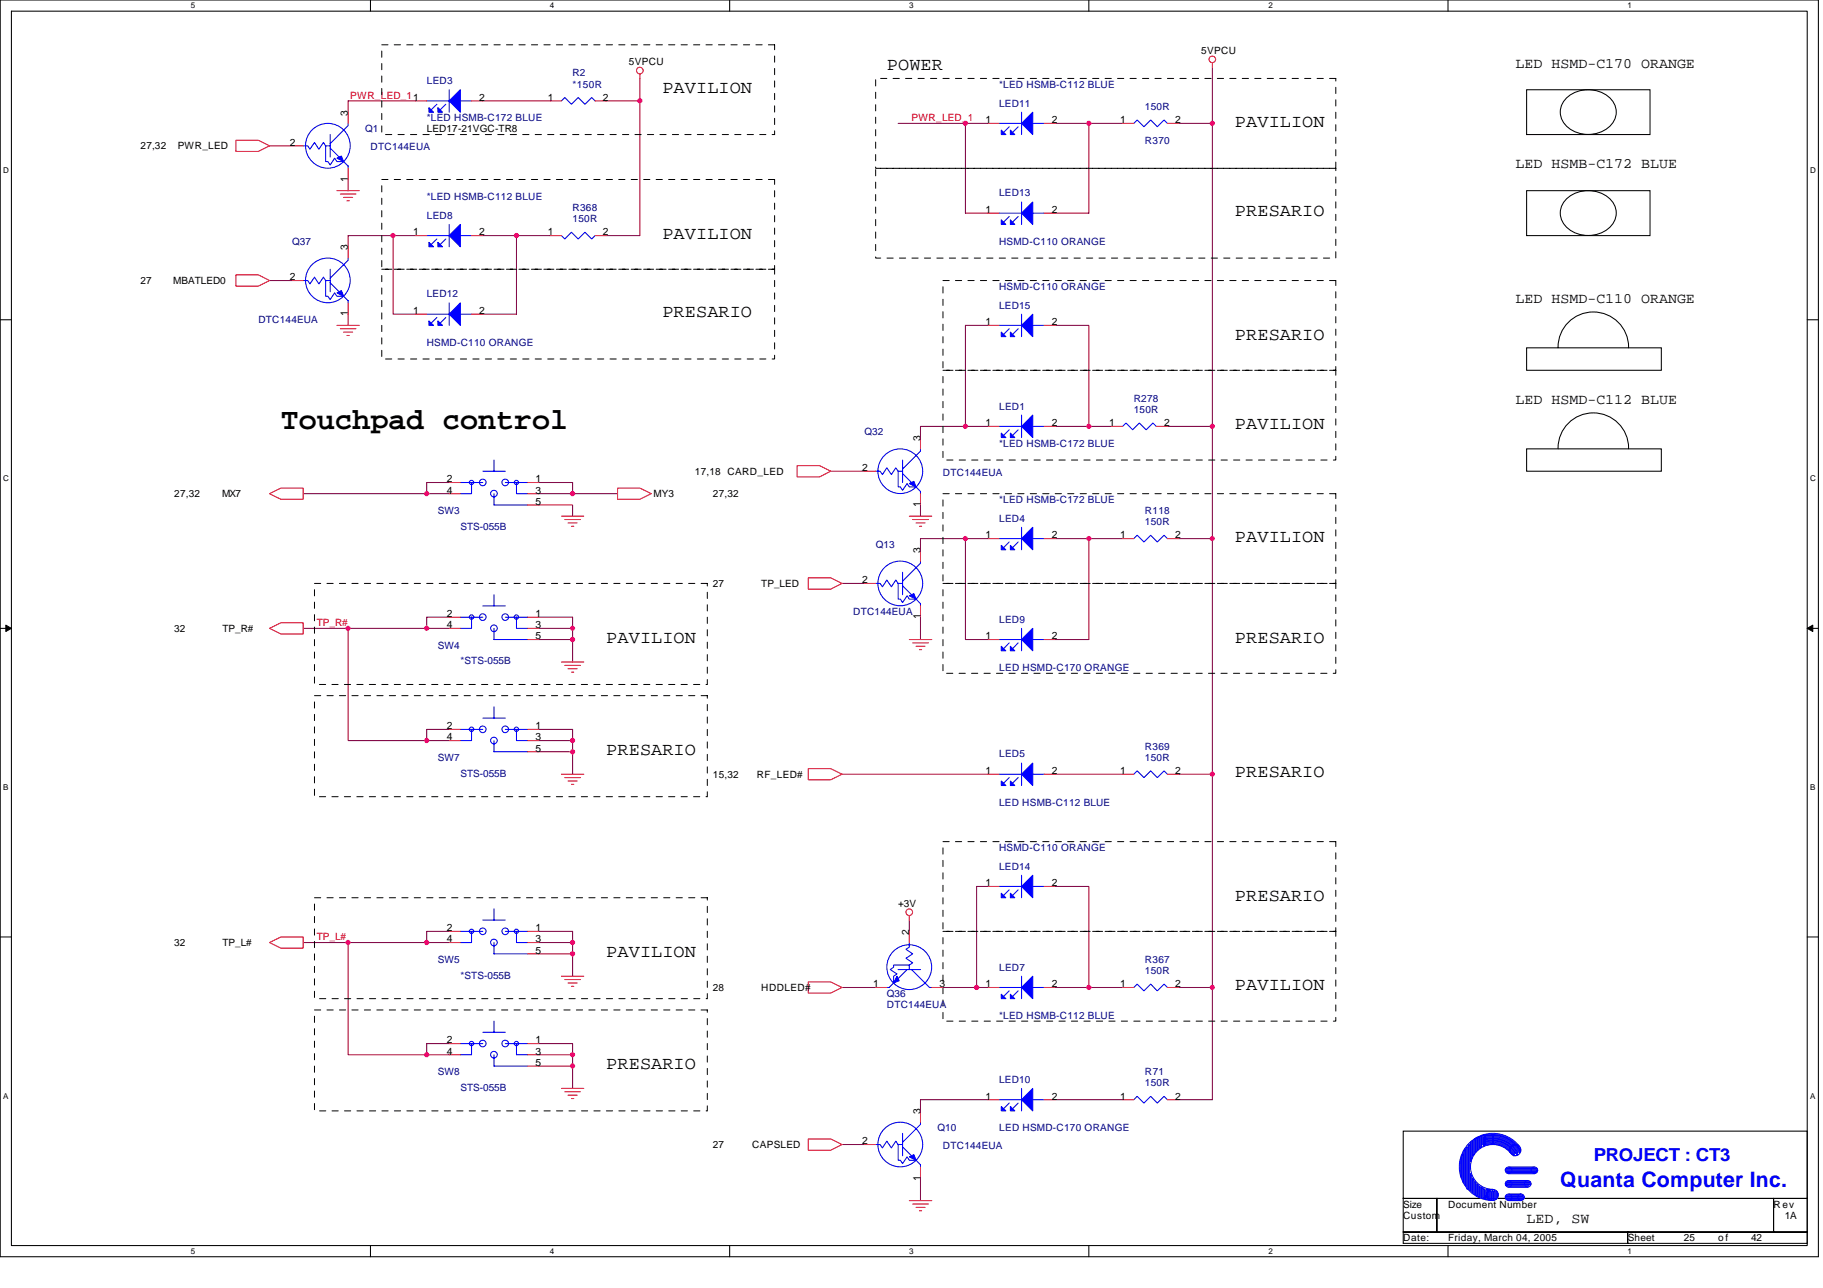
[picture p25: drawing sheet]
<svg xmlns="http://www.w3.org/2000/svg" width="297mm" height="210mm" viewBox="0 0 297 210" stroke-linecap="round" stroke-linejoin="round" font-family="sans-serif">
<defs><g id="words">
<text font-size="4.9" x="45.8" y="70">Touchpad control</text>
<text font-size="3.5" fill="#00f" x="254.2" y="193.4">Quanta Computer Inc.</text>
<g font-size="2.9">
<text x="144.5" y="11.5">POWER</text>
<text x="107.9" y="15.1">PAVILION</text>
<text x="201.2" y="20.6">PAVILION</text>
<text x="201.2" y="35.2">PRESARIO</text>
<text x="107.9" y="38.9">PAVILION</text>
<text x="107.9" y="51.7">PRESARIO</text>
<text x="201.2" y="55.4">PRESARIO</text>
<text x="201.2" y="70">PAVILION</text>
<text x="201.2" y="88.3">PAVILION</text>
<text x="98.8" y="104.7">PAVILION</text>
<text x="201.2" y="104.7">PRESARIO</text>
<text x="98.8" y="123">PRESARIO</text>
<text x="201.2" y="126.7">PRESARIO</text>
<text x="201.2" y="146.8">PRESARIO</text>
<text x="98.8" y="155.9">PAVILION</text>
<text x="201.2" y="161.4">PAVILION</text>
<text x="98.8" y="174.2">PRESARIO</text>
</g>
<text font-size="2.9" fill="#00f" x="259.7" y="189.2">PROJECT : CT3</text>
<g font-size="2.4">
<text x="246.9" y="11">LED HSMD-C170 ORANGE</text>
<text x="246.9" y="27.5">LED HSMB-C172 BLUE</text>
<text x="246.9" y="49.4">LED HSMD-C110 ORANGE</text>
<text x="246.9" y="65.9">LED HSMD-C112 BLUE</text>
<text x="248.7" y="199.4">LED, SW</text>
</g>
<g font-size="1.7">
<text x="78.1" y="16.4">2</text>
<text x="89.3" y="16.4">1</text>
<text x="98.2" y="16.4">2</text>
<text x="47.2" y="23.7">2</text>
<text x="56.7" y="18.8" transform="rotate(-90 56.7 18.8)">3</text>
<text x="160.6" y="20.1">1</text>
<text x="171.4" y="20.1">2</text>
<text x="182.5" y="20.1">1</text>
<text x="191.5" y="20.1">2</text>
<text x="56.7" y="29.6" transform="rotate(-90 56.7 29.6)">1</text>
<text x="160.6" y="34.7">1</text>
<text x="171.4" y="34.7">2</text>
<text x="56.7" y="40.8" transform="rotate(-90 56.7 40.8)">3</text>
<text x="67.3" y="38.4">1</text>
<text x="78.1" y="38.4">2</text>
<text x="89.3" y="38.4">1</text>
<text x="98.2" y="38.4">2</text>
<text x="47.2" y="45.7">2</text>
<text x="56.7" y="51.6" transform="rotate(-90 56.7 51.6)">1</text>
<text x="67.3" y="51.2">1</text>
<text x="78.1" y="51.2">2</text>
<text x="160.6" y="53">1</text>
<text x="171.4" y="53">2</text>
<text x="150" y="71.9" transform="rotate(-90 150 71.9)">3</text>
<text x="160.6" y="69.5">1</text>
<text x="171.4" y="69.5">2</text>
<text x="180.7" y="69.5">1</text>
<text x="189.7" y="69.5">2</text>
<text x="140.5" y="76.8">2</text>
<text x="72.8" y="80.4">4</text>
<text x="72.8" y="78.6">2</text>
<text x="87.2" y="78.6">1</text>
<text x="87.2" y="80.4">3</text>
<text x="87.2" y="82.3">5</text>
<text x="150" y="82.7" transform="rotate(-90 150 82.7)">1</text>
<text x="160.6" y="87.8">1</text>
<text x="171.4" y="87.8">2</text>
<text x="182.5" y="87.8">1</text>
<text x="191.5" y="87.8">2</text>
<text x="140.5" y="95.1">2</text>
<text x="150" y="90.2" transform="rotate(-90 150 90.2)">3</text>
<text x="72.8" y="100.6">2</text>
<text x="87.2" y="100.6">1</text>
<text x="150" y="100.9" transform="rotate(-90 150 100.9)">1</text>
<text x="72.8" y="102.4">4</text>
<text x="87.2" y="102.4">3</text>
<text x="87.2" y="104.2">5</text>
<text x="160.6" y="104.2">1</text>
<text x="171.4" y="104.2">2</text>
<text x="72.8" y="118.9">2</text>
<text x="87.2" y="118.9">1</text>
<text x="72.8" y="120.7">4</text>
<text x="87.2" y="120.7">3</text>
<text x="87.2" y="122.5">5</text>
<text x="160.6" y="126.2">1</text>
<text x="171.4" y="126.2">2</text>
<text x="182.5" y="126.2">1</text>
<text x="191.5" y="126.2">2</text>
<text x="160.6" y="144.4">1</text>
<text x="171.4" y="144.4">2</text>
<text x="72.8" y="153.6">4</text>
<text x="72.8" y="151.8">2</text>
<text x="87.2" y="151.8">1</text>
<text x="87.2" y="153.6">3</text>
<text x="87.2" y="155.4">5</text>
<text x="148.1" y="152.3" transform="rotate(-90 148.1 152.3)">2</text>
<text x="142.3" y="160.9">1</text>
<text x="153.1" y="160.9">3</text>
<text x="160.6" y="160.9">1</text>
<text x="171.4" y="160.9">2</text>
<text x="182.5" y="160.9">1</text>
<text x="191.5" y="160.9">2</text>
<text x="72.8" y="171.9">4</text>
<text x="72.8" y="170.1">2</text>
<text x="87.2" y="170.1">1</text>
<text x="87.2" y="171.9">3</text>
<text x="87.2" y="173.7">5</text>
<text x="160.6" y="179.2">1</text>
<text x="171.4" y="179.2">2</text>
<text x="182.5" y="179.2">1</text>
<text x="191.5" y="179.2">2</text>
<text x="150" y="181.6" transform="rotate(-90 150 181.6)">3</text>
<text x="140.5" y="186.5">2</text>
<text x="150" y="192.4" transform="rotate(-90 150 192.4)">1</text>
</g>
<g font-size="1.6">
<text x="102.4" y="10.6">5VPCU</text>
<text x="195.7" y="8.8">5VPCU</text>
<text x="69.5" y="21.6">LED17-21VGC-TR8</text>
<text x="22.9" y="24.3">27,32</text>
<text x="29" y="24.3">PWR_LED</text>
<text x="22.9" y="46.3">27</text>
<text x="28.2" y="46.3">MBATLED0</text>
<text x="113.2" y="77.4">17,18 CARD_LED</text>
<text x="28.4" y="81">27,32</text>
<text x="36.2" y="81">MX7</text>
<text x="106.5" y="81">MY3</text>
<text x="116.2" y="81">27,32</text>
<text x="116.2" y="95.7">27</text>
<text x="124" y="95.7">TP_LED</text>
<text x="28.4" y="103">32</text>
<text x="36.2" y="103">TP_R#</text>
<text x="116.2" y="126.7">15,32</text>
<text x="123.3" y="126.7">RF_LED#</text>
<text x="146.3" y="147.8">+3V</text>
<text x="28.4" y="154.2">32</text>
<text x="36.2" y="154.2">TP_L#</text>
<text x="116.2" y="161.5">28</text>
<text x="124" y="161.5">HDDLED#</text>
<text x="116.2" y="187.1">27</text>
<text x="122.6" y="187.1">CAPSLED</text>
<text x="228.6" y="196.8">Size</text>
<text x="235.9" y="196.8">Document Number</text>
<text x="289" y="196.8">R ev</text>
<text x="228.6" y="198.6">Custom</text>
<text x="228.6" y="202.3">Date:</text>
<text x="235.9" y="202.3">Friday, March 04, 2005</text>
<text x="265.2" y="202.3">Sheet</text>
<text x="274.4" y="202.3">25</text>
<text x="280" y="202.3">of</text>
<text x="285.3" y="202.3">42</text>
<text x="290.8" y="198.6">1A</text>
</g>
<g font-size="1.6" fill="#f00">
<text x="57.1" y="16.1">PWR_LED_11</text>
<text x="148.5" y="19.7">PWR_LED_1</text>
<text x="51.6" y="102">TP_R#</text>
<text x="51.6" y="153.2">TP_L#</text>
</g>
<g font-size="1.6" fill="#000080">
<text x="69.6" y="13.7">LED3</text>
<text x="93.3" y="12.4">R2</text>
<text x="93.3" y="14.3">*150R</text>
<text x="162.8" y="17.4">LED11</text>
<text x="162.8" y="14.3">*LED HSMB-C112 BLUE</text>
<text x="186.6" y="17.9">150R</text>
<text x="59.5" y="21.6">Q1</text>
<text x="69.5" y="19.8">*LED HSMB-C172 BLUE</text>
<text x="186.6" y="23.4">R370</text>
<text x="60.4" y="24.5">DTC144EUA</text>
<text x="69.5" y="32.6">*LED HSMB-C112 BLUE</text>
<text x="69.6" y="35.7">LED8</text>
<text x="93.3" y="34.4">R368</text>
<text x="162.8" y="32">LED13</text>
<text x="47.6" y="39.9">Q37</text>
<text x="93.3" y="36.2">150R</text>
<text x="162.8" y="39.9">HSMD-C110 ORANGE</text>
<text x="162.8" y="47.2">HSMD-C110 ORANGE</text>
<text x="42.1" y="52.7">DTC144EUA</text>
<text x="69.5" y="48.5">LED12</text>
<text x="162.8" y="50.3">LED15</text>
<text x="69.5" y="56.3">HSMD-C110 ORANGE</text>
<text x="184.7" y="65.5">R278</text>
<text x="140.8" y="71">Q32</text>
<text x="162.8" y="66.8">LED1</text>
<text x="184.7" y="67.3">150R</text>
<text x="153.6" y="77.6">DTC144EUA</text>
<text x="162.8" y="72.8">*LED HSMB-C172 BLUE</text>
<text x="71.3" y="83.8">SW3</text>
<text x="162.8" y="81.9">*LED HSMB-C172 BLUE</text>
<text x="186.6" y="83.8">R118</text>
<text x="75" y="86.3">STS-055B</text>
<text x="142.7" y="89.3">Q13</text>
<text x="162.8" y="85">LED4</text>
<text x="186.6" y="85.6">150R</text>
<text x="139" y="100.2">DTC144EUA</text>
<text x="162.8" y="101.5">LED9</text>
<text x="71.3" y="105.7">SW4</text>
<text x="75" y="108.3">*STS-055B</text>
<text x="162.8" y="109.4">LED HSMD-C170 ORANGE</text>
<text x="71.3" y="124">SW7</text>
<text x="162.8" y="123.4">LED5</text>
<text x="186.6" y="122.2">R369</text>
<text x="186.6" y="124">150R</text>
<text x="75" y="126.6">STS-055B</text>
<text x="162.8" y="131.3">LED HSMB-C112 BLUE</text>
<text x="162.8" y="141.7">LED14</text>
<text x="162.8" y="138.6">HSMD-C110 ORANGE</text>
<text x="71.3" y="156.9">SW5</text>
<text x="75" y="159.5">*STS-055B</text>
<text x="162.8" y="158.2">LED7</text>
<text x="186.6" y="156.9">R367</text>
<text x="186.6" y="158.8">150R</text>
<text x="144.5" y="162.4">Q36</text>
<text x="144.5" y="164.2">DTC144EUA</text>
<text x="162.8" y="166.1">*LED HSMB-C112 BLUE</text>
<text x="71.3" y="175.2">SW8</text>
<text x="75" y="177.8">STS-055B</text>
<text x="162.8" y="176.5">LED10</text>
<text x="186.6" y="175.2">R71</text>
<text x="186.6" y="177">150R</text>
<text x="152.7" y="184.4">Q10</text>
<text x="162.8" y="184.4">LED HSMD-C170 ORANGE</text>
<text x="153.6" y="187.3">DTC144EUA</text>
</g>
<g font-size="1.3">
<text x="31.1" y="1.4">5</text>
<text x="89.6" y="1.4">4</text>
<text x="148.1" y="1.4">3</text>
<text x="206.7" y="1.4">2</text>
<text x="265.2" y="1.4">1</text>
<text x=".5" y="28.2">D</text>
<text x="294.9" y="28.2">D</text>
<text x=".5" y="78.4">C</text>
<text x="294.9" y="78.4">C</text>
<text x=".5" y="128.7">B</text>
<text x="294.9" y="128.7">B</text>
<text x=".5" y="179">A</text>
<text x="294.9" y="179">A</text>
<text x="31.1" y="204.4">5</text>
<text x="89.6" y="204.4">4</text>
<text x="148.1" y="204.4">3</text>
<text x="206.7" y="204.4">2</text>
<text x="265.2" y="204.4">1</text>
</g>
</g></defs>
<path d="M0 0h296.3v204.8h-296.3zM1.9 1.8h292.6v201.2h-292.6z" fill="none" stroke="#000" stroke-width=".17"/>
<g fill="#fff">
<path d="M31.1 .2h.7v1.5h-.7z"/>
<path d="M31.1 203.2h.7v1.4h-.7z"/>
</g>
<path d="M60.4 0v1.8M60.4 203v1.8" fill="none" stroke="#000" stroke-width=".17"/>
<g fill="#fff">
<path d="M89.6 .2h.7v1.5h-.7z"/>
<path d="M89.6 203.2h.7v1.4h-.7z"/>
</g>
<path d="M118.9 0v1.8M118.9 203v1.8" fill="none" stroke="#000" stroke-width=".17"/>
<g fill="#fff">
<path d="M148.1 .2h.8v1.5h-.8z"/>
<path d="M148.1 203.2h.8v1.4h-.8z"/>
</g>
<path d="M177.4 0v1.8M177.4 203v1.8" fill="none" stroke="#000" stroke-width=".17"/>
<g fill="#fff">
<path d="M206.7 .2h.7v1.5h-.7z"/>
<path d="M206.7 203.2h.7v1.4h-.7z"/>
</g>
<path d="M235.9 0v1.8M235.9 203v1.8" fill="none" stroke="#000" stroke-width=".17"/>
<g fill="#fff">
<path d="M265.2 .2h.7v1.5h-.7z"/>
<path d="M265.2 203.2h.7v1.4h-.7z"/>
<path d="M.5 27h1v1.4h-1z"/>
<path d="M294.9 27h1v1.4h-1z"/>
<path d="M.5 77.3h1v1.4h-1z"/>
<path d="M294.9 77.3h1v1.4h-1z"/>
</g>
<path d="M0 52.1h1.9M294.5 52.1h1.8" fill="none" stroke="#000" stroke-width=".17"/>
<g fill="#fff">
<path d="M.5 127.6h.9v1.4h-.9z"/>
<path d="M294.9 127.6h.9v1.4h-.9z"/>
</g>
<path d="M0 102.4h1.9M294.5 102.4h1.8" fill="none" stroke="#000" stroke-width=".17"/>
<path d="M.9 101.9l1 .5-1 .5zM294.5 102.4l.9-.5v1z" fill="#000" stroke="#000" stroke-width=".16"/>
<g fill="#fff">
<path d="M.5 177.8h.9v1.5h-.9z"/>
<path d="M294.9 177.8h.9v1.5h-.9z"/>
</g>
<g fill="none" stroke="#000" stroke-width=".17">
<path d="M248.7 14.6h20.2v7.3h-20.2zM255.3 15.9a5.1 5.1 0 0 1 7.8 1.1 3.3 3.3 0 0 1-2 4.4 5 5 0 0 1-6.6-1.9 3.1 3.1 0 0 1 .8-3.6zM248.7 31.1h20.2v7.3h-20.2zM255.3 32.4a5.1 5.1 0 0 1 7.8 1 3.4 3.4 0 0 1-2 4.5 5 5 0 0 1-6.6-1.9 3.1 3.1 0 0 1 .8-3.6zM248.7 56.7h22v3.6h-22zM253.9 56.7a5.7 5.7 0 0 1 5.7-5.9 5.7 5.7 0 0 1 5.8 5.9h-.1M248.7 73.2h22v3.6h-22zM253.9 73.1a5.7 5.7 0 0 1 5.7-5.8 5.7 5.7 0 0 1 5.7 5.8M0 152.7h1.9M294.5 152.7h1.8M228.6 184.3h65.9v11h-65.9zM228.6 195.3h5.5v5.5h-5.5z"/>
<path d="M234.1 195.3h54.9v5.5h-54.9zM289 195.3h5.5v5.5h-5.5zM228.6 200.8h36.6v1.8h-36.6zM265.2 200.8h29.3v1.8h-29.3z"/>
</g>
<g fill="none" stroke="#800040" stroke-width=".17">
<path d="M67.7 16.4h-11v1.9M78.7 16.4h10.9M98.8 16.4h5.5M104.3 12.8v25.6h-5.5M197.5 11v115.2M43.9 23.8h3.7M56.7 29.3v1.8M64 38.4v12.8h3.7M67.7 38.4h-11v1.8M78.7 38.4h10.9M84.2 38.4v12.8h-5.5M146.3 20.1h14.7"/>
<path d="M157.3 20.1v14.6h3.7M171.9 20.1h11M177.4 20.1v14.6h-5.5M192.1 20.1h5.4M43.9 45.7h3.7M56.7 51.2v1.8M161 53h-3.7v16.5h3.7M171.9 53h5.5v16.5h3.7M73.2 78.6h-3.7v1.9M87.8 78.6h5.5v1.9M135.4 76.8h5.4M157.3 69.5h-7.3v1.8"/>
<path d="M171.9 69.5h5.5M190.2 69.5h7.3M49.4 80.5h23.8M87.8 82.3h5.5v1.8M87.8 80.5h12.8M137.2 95.1h3.6M150 82.3v1.8M157.3 87.8v16.4h3.7M161 87.8h-11v1.8M171.9 87.8h11M177.4 87.8v16.4h-5.5M192.1 87.8h5.4"/>
<path d="M49.4 102.4h23.8M56.7 102.4v18.3h12.8M73.2 100.6h-3.7v1.8M73.2 118.9h-3.7v1.8M87.8 104.2h5.5v3.7M87.8 102.4h5.5M87.8 100.6h5.5v3.6M87.8 118.9h5.5v7.3M150 100.6v3.6M69.5 120.7h3.7M87.8 120.7h5.5M87.8 122.5h5.5"/>
<path d="M137.2 126.2h23.8M171.9 126.2h11M192.1 126.2h5.4v34.7M49.4 153.6h23.8M56.7 153.6v18.3h12.8M73.2 151.8h-3.7v1.8M87.8 155.4h5.5v3.7M87.8 151.8h5.5v3.6M87.8 153.6h5.5M148.2 149.9v1.9M161 144.5h-1.9v16.4h1.9M171.9 144.5h5.5v16.4h5.5"/>
<path d="M69.5 171.9h3.7M73.2 170.1h-3.7v1.8M87.8 170.1h5.5v1.8M87.8 173.7h5.5M87.8 171.9h5.5M93.3 171.9v5.5M137.2 160.9h5.5M153.6 160.9h5.5M161 179.2h-11v1.8M171.9 160.9h5.5M171.9 179.2h11M192.1 160.9h5.4"/>
<path d="M197.5 160.9v18.3h-5.4M137.2 186.5h3.6M150 192v3.7"/>
</g>
<g fill="none" stroke="#f00" stroke-width=".17">
<path d="M56.7 18.3v1.8M67.7 16.4h1.8M76.8 16.4h1.9M89.6 16.4h1.9M97 16.4h1.8M104.3 12.1v.7M197.5 10.2v.8M38.4 22.9h3.7l1.8 .9-1.8 .9h-3.7zM47.6 23.8h1.8M54.9 31.1h3.6M55.5 31.6h2.5M56 32.2h1.5"/>
<path d="M56.5 32.7h.4M56.7 27.4v1.9M67.7 38.4h1.8M76.8 38.4h1.9M89.6 38.4h1.9M97 38.4h1.8M161 20.1h1.8M161 34.7h1.8M170.1 20.1h1.8M170.1 34.7h1.8M182.9 20.1h1.8M190.2 20.1h1.9"/>
<path d="M38.4 44.8h3.7l1.8 .9-1.8 .9h-3.7zM47.6 45.7h1.8M54.9 53h3.6M55.5 53.6h2.5M56 54.1h1.5M56.5 54.7h.4M56.7 40.2v1.9M56.7 49.4v1.8M67.7 51.2h1.8M76.8 51.2h1.9M161 53h1.8M170.1 53h1.8"/>
<path d="M73.2 78.6h1.8M86 78.6h1.8M100.6 79.5h3.7l1.8 1-1.8 .9h-3.7zM129.9 75.9h3.6l1.9 .9-1.9 .9h-3.6zM140.8 76.8h1.9M150 71.3v1.9M161 69.5h1.8M170.1 69.5h1.8M181.1 69.5h1.8M188.4 69.5h1.8M43.9 80.5l1.9-1h3.6v1.9h-3.6zM73.2 80.5h1.8"/>
<path d="M86 80.5h1.8M86 82.3h1.8M91.5 84.1h3.6M92 84.7h2.6M92.6 85.2h1.4M93.1 85.8h.4M131.7 94.2h3.7l1.8 .9-1.8 .9h-3.7zM140.8 95.1h1.9M148.2 84.1h3.6M148.7 84.7h2.6M149.3 85.2h1.4M149.8 85.8h.4"/>
<path d="M150 80.5v1.8M150 89.6v1.8M150 98.7v1.9M161 87.8h1.8M170.1 87.8h1.8M182.9 87.8h1.8M190.2 87.8h1.9M43.9 102.4l1.9-.9h3.6v1.8h-3.6zM73.2 118.9h1.8M73.2 100.6h1.8M73.2 102.4h1.8M86 104.2h1.8"/>
<path d="M86 118.9h1.8M86 100.6h1.8M86 102.4h1.8M91.5 107.9h3.6M92 108.4h2.6M92.6 109h1.4M93.1 109.5h.4M148.2 104.2h3.6M148.7 104.8h2.6M149.3 105.3h1.4M149.8 105.9h.4M161 104.2h1.8"/>
<path d="M170.1 104.2h1.8M73.2 120.7h1.8M86 120.7h1.8M86 122.5h1.8M91.5 126.2h3.6M92 126.7h2.6M92.6 127.3h1.4M93.1 127.8h.4M131.7 125.3h3.7l1.8 .9-1.8 .9h-3.7zM161 126.2h1.8M170.1 126.2h1.8M182.9 126.2h1.8"/>
<path d="M190.2 126.2h1.9M43.9 153.6l1.9-.9h3.6v1.8h-3.6zM73.2 151.8h1.8M73.2 153.6h1.8M86 151.8h1.8M86 153.6h1.8M86 155.4h1.8M91.5 159.1h3.6M92 159.6h2.6M148.2 149.2v.7M148.2 151.8v1.8M161 144.5h1.8"/>
<path d="M170.1 144.5h1.8M73.2 170.1h1.8M73.2 171.9h1.8M86 170.1h1.8M86 171.9h1.8M86 173.7h1.8M91.5 177.4h3.6M92 177.9h2.6M92.6 160.2h1.4M92.6 178.5h1.4M93.1 160.7h.4M93.1 179h.4"/>
<path d="M131.7 160h3.7l1.8 .9-1.8 .9h-3.7zM142.7 160.9h1.8M151.8 160.9h1.8M161 160.9h1.8M161 179.2h1.8M170.1 160.9h1.8M170.1 179.2h1.8M182.9 160.9h1.8M182.9 179.2h1.8M190.2 160.9h1.9M190.2 179.2h1.9M131.7 185.6h3.7l1.8 .9-1.8 1h-3.7z"/>
<path d="M140.8 186.5h1.9M148.2 195.7h3.6M148.7 196.2h2.6M149.3 196.8h1.4M149.8 197.3h.4M150 181v1.9M150 190.2v1.8"/>
<circle cx="104.3" cy="11.5" r=".54"/>
<circle cx="197.5" cy="9.7" r=".54"/>
<circle cx="148.2" cy="148.7" r=".54"/>
</g>
<g fill="none" stroke="#000" stroke-width=".16" stroke-dasharray="1 1 1 1 1 1 1 1">
<path d="M62.2 7.3h64v14.6h-64zM142.7 12.8h75v14.6h-75zM62.2 29.3h64v14.6h-64zM142.7 27.4h75v14.7h-75zM62.2 43.9h64v14.6h-64zM153.6 45.7h64.1v14.6h-64.1zM153.6 60.3h64.1v14.7h-64.1zM51.2 95.1h64v16.4h-64zM153.6 80.5h64.1v14.6h-64.1zM153.6 95.1h64.1v14.6h-64.1zM51.2 113.4h64v16.4h-64zM153.6 137.2h64.1v14.6h-64.1z"/>
<path d="M51.2 146.3h64v16.5h-64zM153.6 151.8h64.1v14.6h-64.1zM51.2 164.6h64v16.4h-64z"/>
</g>
<g fill="#00f" stroke="#00f" stroke-width=".17">
<path d="M166.5 20.1l1.8-1.8v3.6z" fill-rule="evenodd"/>
<path d="M164.6 21.2l.8 .7h-.8z" fill-rule="evenodd"/>
<path d="M163.1 21.2l.8 .7h-.8z" fill-rule="evenodd"/>
<path d="M73.2 16.4l1.8-1.8v3.7z" fill-rule="evenodd"/>
<path d="M71.3 17.5l.8 .8h-.8z" fill-rule="evenodd"/>
<path d="M69.9 17.5l.7 .8h-.7z" fill-rule="evenodd"/>
<path d="M168.3 159.1v3.7l-1.8-1.9z" fill-rule="evenodd"/>
<path d="M164.6 162l.8 .8h-.8z" fill-rule="evenodd"/>
<path d="M163.1 162l.8 .8h-.8z" fill-rule="evenodd"/>
<path d="M166.5 34.7l1.8-1.8v3.7z" fill-rule="evenodd"/>
<path d="M164.6 35.8l.8 .8h-.8z" fill-rule="evenodd"/>
<path d="M163.1 35.8l.8 .8h-.8z" fill-rule="evenodd"/>
<path d="M75 49.4v3.6l-1.8-1.8z" fill-rule="evenodd"/>
<path d="M71.3 52.3l.8 .7h-.8z" fill-rule="evenodd"/>
<path d="M69.9 52.3l.7 .7h-.7z" fill-rule="evenodd"/>
<path d="M168.3 67.6v3.7l-1.8-1.8z" fill-rule="evenodd"/>
<path d="M164.6 70.6l.8 .7h-.8z" fill-rule="evenodd"/>
<path d="M163.1 70.6l.8 .7h-.8z" fill-rule="evenodd"/>
<path d="M166.5 126.2l1.8-1.8v3.6z" fill-rule="evenodd"/>
<path d="M164.6 127.3l.8 .7h-.8z" fill-rule="evenodd"/>
<path d="M163.1 127.3l.8 .7h-.8z" fill-rule="evenodd"/>
<path d="M166.5 144.5l1.8-1.9v3.7z" fill-rule="evenodd"/>
<path d="M164.6 145.6l.8 .7h-.8z" fill-rule="evenodd"/>
<path d="M163.1 145.6l.8 .7h-.8z" fill-rule="evenodd"/>
<path d="M148.2 78.8l.7-.4 .4 1z" fill-rule="evenodd"/>
<path d="M54.9 25.8l.7-.4 .4 .9z" fill-rule="evenodd"/>
<path d="M168.3 85.9v3.7l-1.8-1.8z" fill-rule="evenodd"/>
<path d="M164.6 88.9l.8 .7h-.8z" fill-rule="evenodd"/>
<path d="M163.1 88.9l.8 .7h-.8z" fill-rule="evenodd"/>
<path d="M146.2 159.1l.3 .7-.9 .4z" fill-rule="evenodd"/>
<path d="M166.5 53l1.8-1.8v3.7z" fill-rule="evenodd"/>
<path d="M164.6 54.1l.8 .8h-.8z" fill-rule="evenodd"/>
<path d="M163.1 54.1l.8 .8h-.8z" fill-rule="evenodd"/>
<path d="M148.2 97.1l.7-.4 .4 .9z" fill-rule="evenodd"/>
<path d="M54.9 47.7l.7-.4 .4 1z" fill-rule="evenodd"/>
<path d="M148.2 188.5l.7-.3 .4 .9z" fill-rule="evenodd"/>
<path d="M166.5 104.2l1.8-1.8v3.7z" fill-rule="evenodd"/>
<path d="M164.6 105.3l.8 .8h-.8z" fill-rule="evenodd"/>
<path d="M163.1 105.3l.8 .8h-.8z" fill-rule="evenodd"/>
<path d="M168.3 177.4v3.6l-1.8-1.8z" fill-rule="evenodd"/>
<path d="M164.6 180.3l.8 .7h-.8z" fill-rule="evenodd"/>
<path d="M163.1 180.3l.8 .7h-.8z" fill-rule="evenodd"/>
<path d="M73.2 38.4l1.8-1.8v3.6z" fill-rule="evenodd"/>
<path d="M71.3 39.5l.8 .7h-.8z" fill-rule="evenodd"/>
<path d="M69.9 39.5l.7 .7h-.7z" fill-rule="evenodd"/>
</g>
<g fill="none" stroke="#00f" stroke-width=".17">
<path d="M69.5 16.4h3.7M71.2 17l-1 .9M72.6 17l-.9 .9M73.2 14.6v3.7M75 16.4h1.8M91.5 16.4l.5-.5 1.1 1.1 1.1-1.1 1.1 1.1 1.1-1.1 .6 .5M166.5 18.3v3.6M49.4 23.8h.7l.4 .5 .7-1.1 .8 1.1 .7-1.1 .4 .6h.7M53.1 23.8v2.5h.3l.4 .6 .7-1.1 .4 .5h1.1l.7 .8v.3M53.8 21.9v3.7M53.8 24.1l1.5 1.5M56.7 20.1v.4l-2.9 2.9"/>
<path d="M69.5 38.4h3.7M71.2 38.9l-1 1M72.6 38.9l-.9 1M73.2 36.6v3.6M75 38.4h1.8M91.5 38.4l.5 .5 1.1-1.1 1.1 1.1 1.1-1.1 1.1 1.1 .6-.5M162.8 20.1h3.7M162.8 34.7h3.7M164.4 20.7l-.9 .9M164.4 35.3l-.9 .9M165.9 20.7l-.9 .9M165.9 35.3l-.9 .9"/>
<path d="M166.5 32.9v3.7M168.3 20.1h1.8M168.3 34.7h1.8M184.7 20.1l.6-.5 1.1 1.1 1.1-1.1 1.1 1.1 1.1-1.1 .5 .5M49.4 45.7h.7l.4 .6 .7-1.1 .8 1.1 .7-1.1 .4 .5h.7M53.1 45.7v2.6h.3l.4 .5 .7-1.1 .4 .6h1.1l.7 .7v.4M53.8 43.9v3.6M53.8 46.1l1.5 1.4M56.7 42.1v.3l-2.9 2.9M69.5 51.2h3.7M71.2 51.8l-1 .9M72.6 51.8l-.9 .9"/>
<path d="M73.2 49.4v3.6M75 51.2h1.8M162.8 53h3.7M164.4 53.6l-.9 .9M165.9 53.6l-.9 .9M166.5 51.2v3.7M168.3 53h1.8M75 78.6h3.7M76.8 78.6v1.9h-1.8M78.7 76.8h3.6M80.5 75v1.8M82.3 78.6h3.7"/>
<path d="M84.2 78.6v1.9h1.8M142.7 76.8h.7l.4 .5 .7-1.1 .7 1.1 .8-1.1 .3 .6h.8M146.3 76.8v2.6h.4l.4 .5 .7-1.1 .4 .6h1.1l.7 .7v.4M147.1 75v3.6M147.1 77.2l1.4 1.4M150 73.2v.3l-2.9 2.9M162.8 69.5h3.7M164.4 70l-.9 1M165.9 70l-.9 1M166.5 67.6v3.7M168.3 69.5h1.8M182.9 69.5l.6-.6 1 1.1 1.1-1.1 1.1 1.1 1.2-1.1 .5 .6"/>
<path d="M78.7 98.7h3.6M80.5 80.5v1.8h5.5M80.5 96.9v1.8M142.7 95.1h.7l.4 .5 .7-1.1 .7 1.1 .8-1.1 .3 .6h.8M146.3 95.1v2.5h.4l.4 .6 .7-1.1 .4 .5h1.1l.7 .8v.3M147.1 93.3v3.6M147.1 95.5l1.4 1.4M150 91.4v.4l-2.9 2.9M162.8 87.8h3.7M164.4 88.3l-.9 .9M165.9 88.3l-.9 .9M166.5 85.9v3.7"/>
<path d="M168.3 87.8h1.8M184.7 87.8l.6-.6 1.1 1.1 1.1-1.1 1.1 1.1 1.1-1.1 .5 .6M75 118.9h3.7M75 100.6h3.7M76.8 118.9v1.8h-1.8M76.8 100.6v1.8h-1.8M78.7 117h3.6M80.5 102.4v1.8h5.5M80.5 115.2v1.8M82.3 118.9h3.7M82.3 100.6h3.7M84.2 118.9v1.8h1.8"/>
<path d="M84.2 100.6v1.8h1.8M162.8 104.2h3.7M164.4 104.8l-.9 .9M165.9 104.8l-.9 .9M166.5 102.4v3.7M168.3 104.2h1.8M80.5 120.7v1.8h5.5M162.8 126.2h3.7M164.4 126.7l-.9 .9M165.9 126.7l-.9 .9M166.5 124.4v3.6M168.3 126.2h1.8"/>
<path d="M184.7 126.2l.6-.6 1.1 1.1 1.1-1.1 1.1 1.1 1.1-1.1 .5 .6M75 151.8h3.7M76.8 151.8v1.8h-1.8M78.7 149.9h3.6M80.5 148.1v1.8M80.5 153.6v1.8h5.5M82.3 151.8h3.7M84.2 151.8v1.8h1.8M146.3 158h3.7M147.8 158l-1.5 1.5M148.2 153.6v.7l-.6 .4 1.1 .7-1.1 .8 1.1 .7-.5 .4v.7M148.2 157.3h-2.6v.3l-.5 .4 1.1 .7-.6 .4v1.1l-.7 .7h-.4"/>
<path d="M148.5 158l3 2.9h.3M162.8 144.5h3.7M164.4 145l-.9 .9M165.9 145l-.9 .9M166.5 142.6v3.7M166.5 159.1v3.7M168.3 144.5h1.8M75 170.1h3.7M76.8 170.1v1.8h-1.8M78.7 168.2h3.6M80.5 166.4v1.8M80.5 171.9v1.8h5.5"/>
<path d="M82.3 170.1h3.7M84.2 170.1v1.8h1.8M162.8 160.9h3.7M162.8 179.2h3.7M164.4 161.5l-.9 .9M164.4 179.8l-.9 .9M165.9 161.5l-.9 .9M165.9 179.8l-.9 .9M166.5 177.4v3.6M168.3 160.9h1.8M168.3 179.2h1.8M184.7 160.9l.6-.5 1.1 1.1 1.1-1.1 1.1 1.1 1.1-1.1 .5 .5"/>
<path d="M184.7 179.2l.6-.5 1.1 1.1 1.1-1.1 1.1 1.1 1.1-1.1 .5 .5M142.7 186.5h.7l.4 .6 .7-1.1 .7 1.1 .8-1.1 .3 .5h.8M146.3 186.5v2.6h.4l.4 .5 .7-1.1 .4 .6h1.1l.7 .7v.4M147.1 184.7v3.7M147.1 186.9l1.4 1.5M150 182.9v.3l-2.9 3M238 188.9v2.6l.1 .5v-3.6l.2-.4v4.6l.2 .1v-5.1l.2-.3v5.8l.2 .2v-6.2l.2-.2v6.9M239.2 193.8v-7.1l.2-.2v7.5h.2v-2.7l.2 .3v2.6l.2 .2v-2.4l.2 .4v2.2l.1 .2v-2.2l.2 .1v2.2h.2v-2l.2 .2v2h.2v-1.8l.2 .2v1.6l.1 .2v-1.8l.2 .2v1.6h.2v-1.5M239.6 186.2v3.1l.2-.6v-2.5l.2-.2v2.4l.2-.2v-2.4l.1-.2v2.2l.2-.2v-2.2h.2v2.1l.2-.2v-1.9l.2-.1v1.8l.2-.2v-1.6l.1-.2v1.8M241.6 185.1l.2-.2v1.8l-.2-.2zM241.8 193.7v.1h.2v1.5h.2v-1.5h.2v1.7h-.4l.5-1.7v1.7l.2-.2v-1.5l.2 .4v1.3h.2v-1.5h.2v1.5h.1v-1.5h.2v1.5l.2-.2v-1.1l.2 .2v.7M241.8 186.2a4.3 4.3 0 0 1 5.1 1.8"/>
<path d="M241.8 186l1.4-.2a4.4 4.4 0 0 1 4 2.4M241.8 185.8a4.6 4.6 0 0 1 5.6 2.4M241.8 185.7l1.4-.3a4.7 4.7 0 0 1 4.2 2.5M241.8 185.5a5 5 0 0 1 5.8 2.3M241.8 186.6l1.4-.2a3.8 3.8 0 0 1 3.4 2M241.8 186.4a4 4 0 0 1 5 2M242 185.2a5.2 5.2 0 0 1 5.7 2.5M242 186.5v-1.5l1.2-.1a5.3 5.3 0 0 1 4.6 2.6M245.4 190.4h5v.1h-5.1v.2h5.3l-.2 .2h-5l.2 .2h4.8M245.4 192.6h3.9v.1h-3.9l-.1 .2h4.2l-.2 .2h-4l.3 .2h3.5M245.4 194.8h2.8v.1h-2.9v.2h3.1l-.2 .2h-2.9l.3 .2h2.6M245.8 194.6h2"/>
<path d="M245.8 195.7h2M245.8 193.5h3.1M245.8 192.4h3.1M245.8 191.3h4.2M245.8 190.2h4.2M246.1 187.9a3.7 3.7 0 0 0-6.1 .7 3.7 3.7 0 0 0 3.2 5.2M247.5 186.8a5.5 5.5 0 0 0-9.2 1 5.5 5.5 0 0 0 4.9 7.8"/>
<circle cx="53.4" cy="23.8" r="3.6"/>
<circle cx="53.4" cy="45.7" r="3.6"/>
<circle cx="76.8" cy="78.6" r=".36"/>
<circle cx="78.7" cy="78.6" r=".54"/>
<circle cx="82.3" cy="78.6" r=".54"/>
<circle cx="84.1" cy="78.6" r=".35"/>
<circle cx="146.7" cy="76.8" r="3.6"/>
<circle cx="80.5" cy="80.4" r=".54"/>
<circle cx="146.7" cy="95.1" r="3.6"/>
<circle cx="76.8" cy="118.8" r=".36"/>
<circle cx="76.8" cy="100.6" r=".36"/>
<circle cx="78.7" cy="100.6" r=".54"/>
<circle cx="78.7" cy="118.9" r=".54"/>
<circle cx="80.5" cy="102.4" r=".54"/>
<circle cx="82.3" cy="100.6" r=".54"/>
<circle cx="82.3" cy="118.9" r=".54"/>
<circle cx="84.1" cy="118.8" r=".36"/>
<circle cx="84.1" cy="100.6" r=".36"/>
<circle cx="80.5" cy="120.7" r=".54"/>
<circle cx="76.8" cy="151.8" r=".36"/>
<circle cx="78.7" cy="151.8" r=".54"/>
<circle cx="80.5" cy="153.6" r=".54"/>
<circle cx="82.3" cy="151.8" r=".54"/>
<circle cx="84.1" cy="151.8" r=".35"/>
<circle cx="148.2" cy="157.6" r="3.7"/>
<circle cx="76.8" cy="170.1" r=".36"/>
<circle cx="78.7" cy="170.1" r=".54"/>
<circle cx="80.5" cy="171.9" r=".54"/>
<circle cx="82.3" cy="170.1" r=".54"/>
<circle cx="84.1" cy="170.1" r=".35"/>
<circle cx="146.7" cy="186.5" r="3.6"/>
<circle cx="243.3" cy="194.7" r=".9"/>
<circle cx="245.8" cy="192.9" r=".54"/>
<circle cx="245.8" cy="190.7" r=".54"/>
<circle cx="245.8" cy="195.1" r=".54"/>
<circle cx="246.9" cy="187.4" r=".91"/>
<circle cx="247.8" cy="195.1" r=".54"/>
<circle cx="248.9" cy="192.9" r=".54"/>
<circle cx="250" cy="190.7" r=".53"/>
</g>
<g fill="#f0f" stroke="#f0f" stroke-width=".17">
<circle cx="93.3" cy="102.4" r=".35"/>
<circle cx="93.3" cy="153.6" r=".35"/>
<circle cx="93.3" cy="80.4" r=".35"/>
<circle cx="69.5" cy="80.4" r=".35"/>
<circle cx="93.3" cy="104.2" r=".36"/>
<circle cx="104.3" cy="16.4" r=".36"/>
<circle cx="157.3" cy="87.8" r=".35"/>
<circle cx="177.4" cy="87.8" r=".36"/>
<circle cx="93.3" cy="155.4" r=".36"/>
<circle cx="93.3" cy="120.7" r=".35"/>
<circle cx="69.5" cy="120.7" r=".35"/>
<circle cx="93.3" cy="122.5" r=".36"/>
<circle cx="93.3" cy="173.7" r=".36"/>
<circle cx="93.3" cy="171.9" r=".35"/>
<circle cx="69.5" cy="171.9" r=".35"/>
<circle cx="56.7" cy="102.4" r=".35"/>
<circle cx="69.5" cy="102.4" r=".35"/>
<circle cx="56.7" cy="153.6" r=".35"/>
<circle cx="69.5" cy="153.6" r=".35"/>
<circle cx="197.5" cy="20.1" r=".35"/>
<circle cx="197.5" cy="126.2" r=".35"/>
<circle cx="197.5" cy="69.5" r=".35"/>
<circle cx="197.5" cy="87.8" r=".35"/>
<circle cx="197.5" cy="160.9" r=".35"/>
<circle cx="84.1" cy="38.4" r=".35"/>
<circle cx="64" cy="38.4" r=".36"/>
<circle cx="177.4" cy="20.1" r=".36"/>
<circle cx="159.1" cy="160.9" r=".36"/>
<circle cx="177.4" cy="160.9" r=".36"/>
<circle cx="157.3" cy="69.5" r=".35"/>
<circle cx="177.4" cy="69.5" r=".36"/>
<circle cx="157.3" cy="20.1" r=".35"/>
</g>
<use href="#words"/>
</svg>
